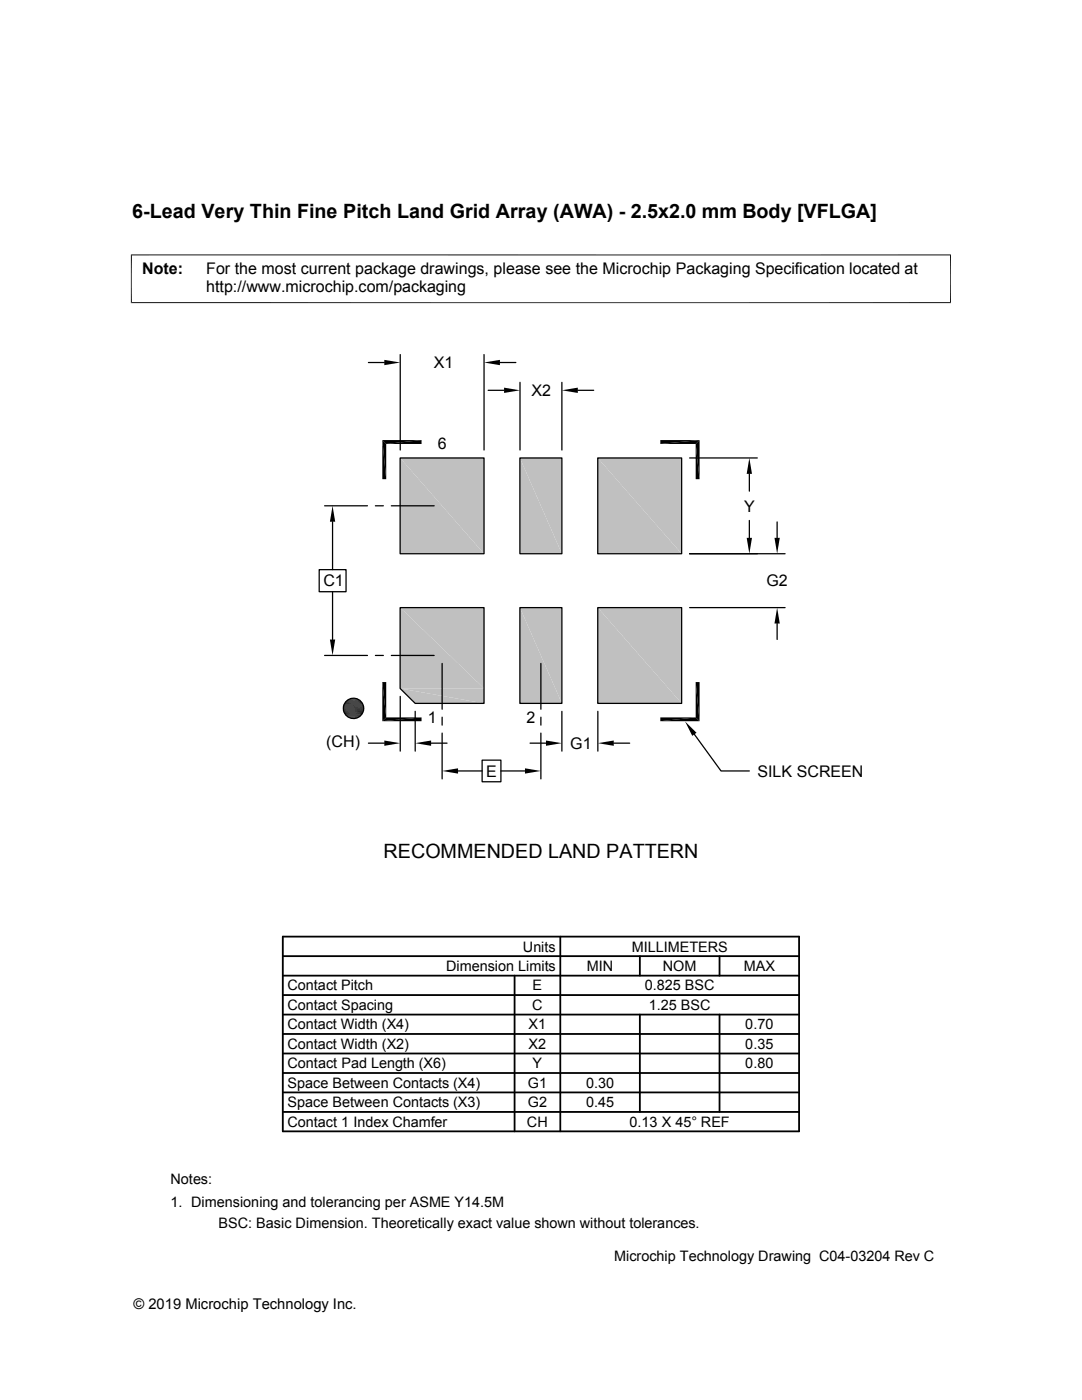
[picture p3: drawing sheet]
<svg xmlns="http://www.w3.org/2000/svg" width="216mm" height="279mm" viewBox="0 0 216 279" stroke-linecap="round" stroke-linejoin="round" font-family="sans-serif">
<defs><g id="words">
<g font-size="3.9">
<text x="26.4" y="43.5">6-Lead Very Thin Fine Pitch Land Grid Array (AWA) - 2.5x2.0 mm Body [VFLGA]</text>
<text x="76.5" y="171.1">RECOMMENDED LAND PATTERN</text>
</g>
<g font-size="3.2">
<text x="28.4" y="54.6">Note:</text>
<text x="41.1" y="58.3">http://www.microchip.com/packaging</text>
<text x="41.1" y="54.6">For the most current package drawings, please see the Microchip Packaging Specification located at</text>
<text x="86.6" y="73.5">X1</text>
<text x="106.1" y="79">X2</text>
<text x="87.3" y="89.5">6</text>
<text x="148.5" y="102.1">Y</text>
<text x="64.5" y="117">C1</text>
<text x="152.9" y="117">G2</text>
<text x="65.1" y="149.1">(CH)</text>
<text x="85.3" y="144.3">1</text>
<text x="105" y="144.3">2</text>
<text x="113.8" y="149.4">G1</text>
<text x="97" y="155">E</text>
<text x="151.2" y="155">SILK SCREEN</text>
</g>
<g font-size="2.9">
<text x="104.3" y="189.9">Units</text>
<text x="126" y="189.9">MILLIMETERS</text>
<text x="57.3" y="197.7">Contact Pitch</text>
<text x="89" y="193.8">Dimension Limits</text>
<text x="106.3" y="197.7">E</text>
<text x="117.1" y="193.8">MIN</text>
<text x="128.7" y="197.7">0.825 BSC</text>
<text x="132.3" y="193.8">NOM</text>
<text x="148.4" y="193.8">MAX</text>
<text x="57.3" y="201.6">Contact Spacing</text>
<text x="106.2" y="201.6">C</text>
<text x="129.5" y="201.6">1.25 BSC</text>
<text x="57.3" y="205.4">Contact Width (X4)</text>
<text x="57.3" y="209.3">Contact Width (X2)</text>
<text x="105.5" y="205.4">X1</text>
<text x="105.5" y="209.3">X2</text>
<text x="148.7" y="209.3">0.35</text>
<text x="148.7" y="205.4">0.70</text>
<text x="57.3" y="213.2">Contact Pad Length (X6)</text>
<text x="106.3" y="213.2">Y</text>
<text x="148.7" y="213.2">0.80</text>
<text x="57.3" y="221">Space Between Contacts (X3)</text>
<text x="57.3" y="217.1">Space Between Contacts (X4)</text>
<text x="105.3" y="221">G2</text>
<text x="105.3" y="217.1">G1</text>
<text x="116.9" y="221">0.45</text>
<text x="116.9" y="217.1">0.30</text>
<text x="57.3" y="224.9">Contact 1 Index Chamfer</text>
<text x="105.1" y="224.9">CH</text>
<text x="125.6" y="224.9">0.13 X 45° REF</text>
<text x="34" y="236.4">Notes:</text>
<text x="34" y="241">1. Dimensioning and tolerancing per ASME Y14.5M</text>
<text x="43.6" y="245">BSC: Basic Dimension. Theoretically exact value shown without tolerances.</text>
<text x="122.5" y="251.7">Microchip Technology Drawing C04-03204 Rev C</text>
<text x="26.6" y="261.3">© 2019 Microchip Technology Inc.</text>
</g>
</g></defs>
<g fill="#c0c0c0">
<path d="M119.3 91.4l16.7 19.1h-16.7z"/>
<path d="M119.3 91.4h16.7v19.1z"/>
<path d="M103.7 91.4l8.4 19.1h-8.4z"/>
<path d="M103.7 91.4h8.4v19.1z"/>
<path d="M79.8 91.4l16.8 19.1h-16.8z"/>
<path d="M79.8 91.4h16.8v19.1z"/>
<path d="M79.8 121.3l16.8 16.1h-16.8z"/>
<path d="M79.8 121.3h16.8v16.1z"/>
<path d="M119.3 121.3l16.7 19.1h-16.7z"/>
<path d="M119.3 121.3h16.7v19.1z"/>
<path d="M103.7 121.3l8.4 19.1h-8.4z"/>
<path d="M103.7 121.3h8.4v19.1z"/>
<path d="M79.8 137.4l16.8 3h-13.8z"/>
<path d="M79.8 137.4h16.8v3z"/>
</g>
<g fill="none" stroke="#000" stroke-width=".25">
<path d="M73.5 72.3h3.2M79.9 70.8v19M96.6 70.8v19M97.4 77.9h3.2M99.8 72.3h3.1M103.8 76.3v13.5M112.1 76.3v13.5M115.3 77.9h3.2M79.8 91.4h16.8v19.1h-16.8zM103.7 91.4h8.4v19.1h-8.4zM119.3 91.4h16.7v19.1h-16.7zM137.6 91.4h13.5"/>
<path d="M149.5 94.6v3.4M63.7 113.7h5.3v4.4h-5.3zM64.8 100.9h8.5M66.4 104.1v9.6M66.4 118.1v9.5M74.9 100.9h1.6M78.1 100.9h8.5M149.5 103.9v3.4M155.1 104.2v3.1M156.7 110.5h-19.1M64.8 130.8h8.5M74.9 130.8h1.6"/>
<path d="M78.1 130.8h8.5M79.8 121.3h16.8v19.1h-13.8l-3-3zM79.9 139v10.9M88.2 132.4v9.1M103.7 121.3h8.4v19.1h-8.4zM107.9 132.4v9.1M119.3 121.3h16.7v19.1h-16.7zM137.6 121.3h19.1M155.1 124.4v3.2M73.5 148.3h3.2M82.8 142v7.9M86 148.3h3.2"/>
<path d="M88.2 143.1v1.6M88.2 146.3v9.1M91.4 153.9h4.8M96.2 151.7h3.7v4.3h-3.7zM99.9 153.9h4.9M105.8 148.3h3.1M107.9 143.1v1.6M107.9 146.3v9.1M112.1 142v7.9M119.3 142v7.9M122.5 148.3h3.1M138.6 146.6l5.3 7.3h5.6"/>
<circle cx="70.5" cy="141.4" r="2.03"/>
</g>
<g fill="none" stroke="#000" stroke-width=".2">
<path d="M26.1 50.9h163.7M26.2 50.8v9.7M189.7 50.8v9.7M26.1 60.4h163.7M69.1 139.9h2.9M69.2 139.8h2.7M69.4 139.7h2.3M69.5 139.6h2M68.5 141.1h4.1M68.5 141.3h4.1M68.5 141.5h4.1M68.5 141.7h4.1"/>
<path d="M68.6 141.8h3.9M68.6 140.9h3.9M68.6 140.7h3.9M68.6 142h3.9M68.7 142.2h3.7M68.7 140.5h3.7M68.7 140.4h3.6M68.7 142.4h3.6M68.8 142.5h3.4M68.8 140.2h3.4M68.9 140h3.2M68.9 142.7h3.2"/>
<path d="M69.1 142.8h2.9M69.2 143h2.7M69.4 143.1h2.3M69.5 143.2h2"/>
</g>
<g fill="#000">
<path d="M76.7 71.8l3.2 .5-3.2 .6zM96.6 72.3l3.2-.5v1.1zM100.6 77.4l3.2 .5-3.2 .5zM112.1 77.9l3.2-.5v1zM76.3 87.8l.8 7.8h-.8zM76.3 87.8h7.8l-7 .8zM76.3 87.8l.8 .8v7zM77.1 88.6l7-.8v.8zM131.8 87.8h7.8l-7.8 .8zM131.8 88.6l7.8-.8-.8 .8zM138.8 88.6l.8 7h-.8zM138.8 88.6l.8-.8v7.8z"/>
<path d="M149.5 91.4l.6 3.2h-1.1zM66.4 100.9l.5 3.2h-1.1zM149 107.3h1.1l-.6 3.2zM154.5 107.3h1.1l-.5 3.2zM65.8 127.6h1.1l-.5 3.2zM69.7 139.5l1.8 .1zM69.7 139.5h1.7zM69.9 139.4l1.5 .1zM69.9 139.4h1.3zM70.1 139.4h1.1zM70.1 139.4h.9zM70.3 139.4h.7z"/>
<path d="M70.3 139.4h.5zM138.8 136.1l.8 7.8-.8-.7zM138.8 136.1h.8v7.8zM155.1 121.3l.5 3.1h-1.1zM69.5 143.1l1.9 .1zM69.7 143.2l1.5 .1zM69.7 143.2h1.7zM69.9 143.3h1.1zM69.9 143.3h1.3zM70.1 143.3l.7 .1zM70.1 143.3h.9zM70.3 143.4h.5z"/>
<path d="M76.3 136.1l.8 7.1-.8 .7zM76.7 147.8l3.2 .5-3.2 .5zM76.3 136.1h.8v7.1zM76.3 143.9l7.8-.7v.7zM76.3 143.9l.8-.7h7zM82.8 148.3l3.2-.5v1zM88.2 153.9l3.2-.6v1.1zM104.8 153.3l3.1 .6-3.1 .5zM108.9 147.8l3.2 .5-3.2 .5zM119.3 148.3l3.2-.5v1zM136.7 144l2.3 2.2-.9 .7zM131.8 143.2h7l-7 .7z"/>
<path d="M131.8 143.9l7-.7 .8 .7z"/>
</g>
<g fill="none" stroke="#000" stroke-width=".36">
<path d="M56.4 190.8h103M56.4 186.9h103v38.9h-103zM56.4 194.7h103M56.4 198.6h103M102.7 194.7v31.1M111.8 186.9v38.9M127.7 190.8v3.9M143.6 190.8v3.9M56.4 210.2h103M56.4 214.1h103M56.4 202.5h103M56.4 218h103"/>
<path d="M56.4 206.4h103M127.7 202.5v19.4M143.6 202.5v19.4M56.4 221.9h103"/>
</g>
<use href="#words"/>
</svg>
